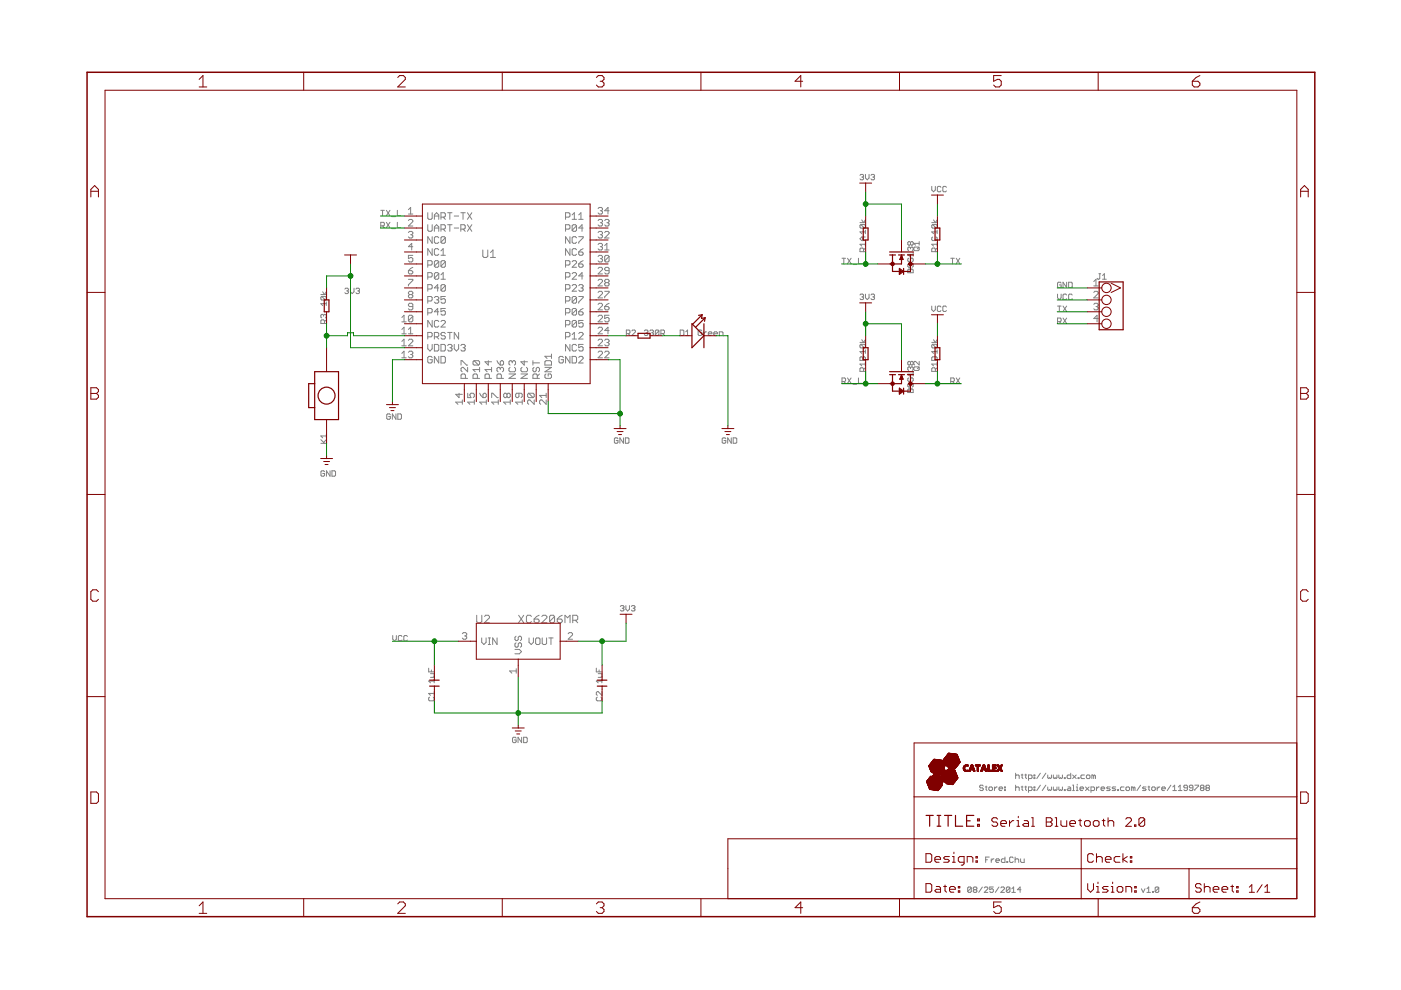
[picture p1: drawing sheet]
<svg xmlns="http://www.w3.org/2000/svg" width="297mm" height="210mm" viewBox="0 0 297 210" stroke-linecap="round" stroke-linejoin="round" font-family="sans-serif">
<g fill="none" stroke="#808080" stroke-width=".21">
<path d="M182.3 37.2l.2-.2h.4l.2 .2-.2 .3M182.7 37.5h.2M182.9 37.5l.2 .2-.2 .4h-.4l-.2-.2M183.5 37v.7l.4 .4 .4-.4v-.7M184.7 37.2l.1-.2h.4l.2 .2-.2 .3M185 37.5h.2M185.2 37.5l.2 .2-.2 .4h-.4l-.1-.2M197.5 39.5v.8l.4 .4 .4-.4v-.8M199.5 39.7l-.2-.2h-.4l-.2 .2v.8l.2 .2h.4l.2-.2M200.7 39.7l-.2-.2h-.4l-.2 .2v.8l.2 .2h.4l.2-.2M80.7 47.9h.6l.2-.2v-.4l-.2-.2h-.6v1.2M80.7 44.6h.8"/>
<path d="M81.1 44.6v1.1M81.1 47.9l.4 .4M81.9 44.6l.8 1.1M81.9 47.1l.8 1.2M82.7 44.6l-.8 1.1M82.7 47.1l-.8 1.2M83.1 45.9h.7M83.1 48.5h.7M84.2 44.6v1.1h.8M84.2 47.1v1.2h.8M86.6 44.4l.5-.4v1.4M86.6 59.2h.9v.3l-.9 .9v.2"/>
<path d="M86.6 45.4h.9M86.6 46.8l.2-.3h.5l.2 .3v.2l-.9 .9h.9M86.6 49.3l.2-.2h.5l.2 .2-.2 .5M86.6 57.4h.7l.2 .4-.2 .3h-.5l-.2-.3zM87.1 49.8h.2M87.3 49.8l.2 .2-.2 .5h-.5l-.2-.3M87.5 54.1h-.9v.7l.5-.2 .4 .2v.5l-.2 .2h-.5l-.2-.2M87.5 52.3h-.9l.7-.7v1.4M87.5 56.7l-.9 .7M90.7 47.6v1.2l.2 .2h.5l.2-.2v-1.2M90.7 58.7h.7l.2-.2v-.5l-.2-.2h-.7v1.4M90.7 45.1v1.2l.2 .2h.5l.2-.2v-1.2"/>
<path d="M90.7 56.2h.7l.2-.2v-.5l-.2-.2h-.7v1.4M91.6 50.2v1.4l-.9-1.4v1.4M91.6 52.7v1.4l-.9-1.4v1.4M92.1 48.3h.9M92.1 46.5v-.9l.5-.5 .4 .5v.9M92.1 49v-.9l.5-.5 .4 .5v.9M92.1 45.8h.9M93 58l-.2-.2h-.5l-.2 .2v1M93 55.5v.9l-.2 .3h-.5l-.2-.3M93 58v1l-.2 .2h-.5l-.2-.2M93 50.4l-.2-.2h-.5l-.2 .2v1l.2 .2h.5l.2-.2M93 53l-.2-.3h-.5l-.2 .3v.9l.2 .2h.5l.2-.2"/>
<path d="M93 55.5l-.2-.2h-.5l-.2 .2v.9M93 55.5l-.9 .9M93 58l-.9 1M93.5 59.2h.9M93.5 46h.7l.2-.2v-.5l-.2-.2h-.7v1.4M93.5 48.6h.7l.2-.3v-.4l-.2-.3h-.7v1.4M93.5 54.1h.9M93.5 53.2l.5-.5v1.4M93.5 58.3l.5-.5v1.4M94 46l.4 .5M94 48.6l.4 .4M94.4 55.5v.9l-.2 .3h-.5l-.2-.3"/>
<path d="M94.4 50.4l-.2-.2h-.5l-.2 .2v1M94.4 55.5l-.2-.2h-.5l-.2 .2v.9M94.4 50.4v1l-.2 .2h-.5l-.2-.2M94.4 50.4l-.9 1M94.4 55.5l-.9 .9M94.9 45.1h.9M94.9 47.6h.9M95.4 45.1v1.4M95.4 47.6v1.4M96.3 48.3h.9M96.3 45.8h.9M97.7 45.1h.9"/>
<path d="M97.7 48.6h.7l.2-.3v-.4l-.2-.3h-.7v1.4M98.2 45.1v1.4M98.2 48.6l.4 .4M99.1 45.1l.9 1.4M99.1 47.6l.9 1.4M100 45.1l-.9 1.4M100 47.6l-.9 1.4M102.4 53v1.3l.2 .3h.5l.3-.3v-1.3M104 54.6h1.1M104 53.5l.5-.5v1.6M119.9 58.7h.7l.2-.2v-.5l-.2-.2h-.7v1.4M119.9 46h.7l.2-.2v-.5l-.2-.2h-.7v1.4"/>
<path d="M119.9 48.6h.7l.2-.3v-.4l-.2-.3h-.7v1.4M119.9 56.2h.7l.2-.2v-.5l-.2-.2h-.7v1.4M120.8 50.2v1.4l-.9-1.4v1.4M120.8 52.7v1.4l-.9-1.4v1.4M121.3 58l.2-.2h.5l.2 .2v.3l-.9 .9h.9M121.3 55.5l.2-.2h.5l.2 .2v.2l-.9 1h.9M121.3 46.5h.9M121.3 45.6l.5-.5v1.4M122.2 53l-.2-.3h-.5l-.2 .3v.9l.2 .2h.5l.2-.2M122.2 47.9v.9l-.2 .2h-.5l-.2-.2M122.2 47.9l-.2-.3h-.5l-.2 .3v.9M122.2 50.4l-.2-.2h-.5l-.2 .2v1l.2 .2h.5l.2-.2"/>
<path d="M122.2 47.9l-.9 .9M122.7 53.4h.7l.2 .5-.2 .2h-.5l-.2-.2zM122.7 56h.7l.2 .4-.2 .3h-.5l-.2-.3zM122.7 46.5h.9M122.7 50.2h.9v.2l-.9 1v.2M122.7 45.6l.5-.5v1.4M123.6 48.3h-.9l.7-.7v1.4M123.6 58.5h-.9l.7-.7v1.4M123.6 55.3l-.9 .7M123.6 52.7l-.9 .7M126.8 56.9l.2-.2h.5l.2 .2v.2l-.9 1h.9M126.8 59.5l.2-.3h.5l.2 .3v.2l-.9 .9h.9"/>
<path d="M126.8 46.8l.2-.3h.5l.2 .3-.2 .4M126.8 49.3l.2-.2h.5l.2 .2-.2 .5M126.8 54.4l.2-.3h.5l.2 .3-.2 .4M126.8 51.8l.2-.2h.5l.2 .2-.2 .5M126.8 44.2l.2-.2h.5l.2 .2-.2 .5M127.3 47.2h.2M127.3 49.8h.2M127.3 52.3h.2M127.3 54.8h.2M127.3 44.7h.2M127.5 52.3l.2 .2-.2 .5h-.5l-.2-.2M127.5 47.2l.2 .3-.2 .4h-.5l-.2-.2"/>
<path d="M127.5 44.7l.2 .2-.2 .5h-.5l-.2-.3M127.5 49.8l.2 .2-.2 .5h-.5l-.2-.3M127.5 54.8l.2 .3-.2 .4h-.5l-.2-.2M128.2 46.8l.2-.3h.5l.2 .3-.2 .4M128.2 49.3l.2-.2h.5l.2 .2v.2l-.9 1h.9M128.2 53h.9M128.2 52.1l.5-.5v1.4M128.4 59.9l-.2 .3 .2 .4h.5l.2-.2-.2-.5M128.4 59.9l-.2-.2 .2-.5h.5l.2 .3-.2 .4M128.4 59.9h.5M128.7 47.2h.2M128.9 47.2l.2 .3-.2 .4h-.5l-.2-.2"/>
<path d="M129.1 54.4v.9l-.2 .2h-.5l-.2-.2M129.1 57.4h-.7l-.2-.3 .2-.4h.5l.2 .2v.9l-.2 .3h-.5l-.2-.3M129.1 54.4l-.2-.3h-.5l-.2 .3v.9M129.1 54.4l-.9 .9M129.1 44.7h-.9l.7-.7v1.4M178.5 54.8h.8M178.9 54.8v1.1M179.7 54.8l.7 1.1M180.4 54.8l-.7 1.1M180.8 56.1h.8M182 54.8v1.1h.8M182.3 47.2h1.2"/>
<path d="M182.5 47.6h.8l.2 .2v.4l-.2 .2M182.5 47.6l-.2 .2v.4l.2 .2h.8M182.5 47.6l.8 .8M182.7 46.6l.4 .6 .4-.6M182.9 50.2v.8M183.1 53.4v-.6l-.2-.2h-.4l-.2 .2v.6h1.2M183.5 49.2h-1.2l.4 .4M183.5 48.8v.8M183.5 51.4v.8M183.5 52.6l-.4 .4M183.5 51.8h-1.2l.4 .4M183.5 50.2h-.8l-.4 .4 .4 .4h.8"/>
<path d="M192.5 57.3l.2-.2 .3 .2 .4-.2 .2 .2v.5h-1.1zM192.7 54.7l-.2 .2v.4l.2 .2 .3-.2v-.4l.2-.2 .4 .2v.4l-.2 .2M192.7 55.9l-.2 .2v.4l.2 .2 .3-.2v-.4l.2-.2 .4 .2v.4l-.2 .2M193 51.4l.2-.2 .4 .2v.4l-.2 .2-.4-.2M193 51.4l-.2-.2-.3 .2v.4l.2 .2 .3-.2M193 52.6l-.2-.2-.3 .2v.4l.2 .1M193 52.6l.2-.2 .4 .2v.4l-.2 .1M193 51.4v.4M193 52.6v.2M193 57.3v.5M193.6 53.6v.7M193.6 53.9h-1.1l.3 .4"/>
<path d="M193.9 52.4h.8l.2 .2v.4l-.2 .1h-.8l-.2-.1v-.4zM194.9 51.6h-1.2l.4 .4M194.9 51.2v.8M194.9 52.4l-.4 .4M197.5 47.2h1.2M197.7 50.2l-.2 .2v.4l.2 .2h.8l.2-.2v-.4l-.2-.2M197.7 47.6l-.2 .2v.4l.2 .2h.8M197.7 47.6h.8l.2 .2v.4l-.2 .2M197.7 47.6l.8 .8M197.9 46.6l.4 .6 .4-.6M198.3 53.4v-.6l-.2-.2h-.4l-.2 .2v.6h1.2M198.7 52.6l-.4 .4"/>
<path d="M198.7 49.2h-1.2l.4 .4M198.7 48.8v.8M198.7 51.4v.8M198.7 51.8h-1.2l.4 .4M201.6 54.8h.7M202 54.8v1.1M202.7 54.8l.8 1.1M203.5 54.8l-.8 1.1M226.1 59.8v1.2l-.7-1.2v1.2M226.6 59.8h.5l.2 .2v.8l-.2 .2h-.5zM231.9 59.7l.5-.5v1.4M233 58h.4"/>
<path d="M233.2 58v1l-.2 .2-.4-.2M233.8 59.2h.7M233.8 58.4l.3-.4v1.2M68 62.4h1.2M68.2 62.8h.8l.2 .2v.4l-.2 .2M68.2 62.8l-.2 .2v.4l.2 .2h.8M68.2 62.8l.8 .8M68.4 61.9l.4 .5 .4-.5M68.6 66.8l.2-.1 .4 .1v.4l-.2 .2M68.6 66.8l-.2-.1-.4 .1v.4l.2 .2M68.6 66.8v.2M68.8 68.6v-.6l-.2-.2h-.4l-.2 .2v.6h1.2"/>
<path d="M69.2 64.4h-1.2l.4 .4M69.2 64v.8M69.2 67.8l-.4 .4M73.1 61.3l.2-.2h.4l.2 .2-.2 .4M73.5 61.7h.2M73.7 61.7l.2 .2-.2 .4h-.4l-.2-.2M74.3 61.1v.8l.4 .4 .4-.4v-.8M75.5 61.3l.1-.2h.4l.2 .2-.2 .4M75.8 61.7h.2M76 61.7l.2 .2-.2 .4h-.4l-.1-.2M85.2 70.8h.9M85.2 69.8l.5-.4v1.4"/>
<path d="M85.2 67.3l.5-.5v1.4M85.2 72.4l.5-.5v1.4M85.2 74.9l.5-.4v1.4M85.2 68.2h.9M85.2 73.3h.9M85.2 75.9h.9M86.6 70.8h.9M86.6 69.8l.5-.4v1.4M86.6 72.2l.2-.3h.5l.2 .3v.2l-.9 .9h.9M86.6 74.7l.2-.2h.5l.2 .2-.2 .5M86.8 62.5l-.2-.3 .2-.4h.5l.2 .2-.2 .5M86.8 62.5h.5"/>
<path d="M86.8 62.5l-.2 .2 .2 .5h.5l.2-.3-.2-.4M87.1 75.2h.2M87.3 75.2l.2 .2-.2 .5h-.5l-.2-.3M87.5 67.1l-.2-.3h-.5l-.2 .3v.9M87.5 65h-.7l-.2-.2 .2-.5h.5l.2 .2v1l-.2 .2h-.5l-.2-.2M87.5 67.1v.9l-.2 .2h-.5l-.2-.2M87.5 67.1l-.9 .9M90.7 61.3h.7l.2-.3v-.4l-.2-.3h-.7v1.4M90.7 63.8h.7l.2-.2v-.5l-.2-.2h-.7v1.4M90.7 66.3h.7l.2-.2v-.5l-.2-.2h-.7v1.4M90.7 71.4h.7l.2-.2v-.5l-.2-.2h-.7v1.4M90.7 73v1l.5 .4 .4-.4v-1"/>
<path d="M91.6 75.8l-.2-.2h-.5l-.2 .2v.9l.2 .3h.5l.2-.3v-.4h-.4M91.6 67.9v1.4l-.9-1.4v1.4M92.1 63.1l.2-.2h.5l.2 .2-.2 .5M92.1 71.4h.7l.2-.2v-.5l-.2-.2h-.7v1.4M92.1 73h.7l.2 .3v.9l-.2 .2h-.7zM92.6 63.6h.2M92.6 71.4l.4 .5M92.8 63.6l.2 .2-.2 .5h-.5l-.2-.2M93 68.2l-.2-.3h-.5l-.2 .3v.9l.2 .2h.5l.2-.2M93 75.6v1.4l-.9-1.4v1.4M93 61h-.9l.7-.7v1.4M93 66.1h-.9l.7-.7v1.4"/>
<path d="M93.5 73h.7l.2 .3v.9l-.2 .2h-.7zM93.5 75.6h.7l.2 .2v.9l-.2 .3h-.7zM93.5 68.2l.2-.3h.5l.2 .3v.2l-.9 .9h.9M94.4 62.9h-.9v.7l.5-.3 .4 .3v.5l-.2 .2h-.5l-.2-.2M94.4 60.6v.9l-.2 .2h-.5l-.2-.2M94.4 60.6l-.2-.3h-.5l-.2 .3v.9M94.4 65.4h-.9v.7l.5-.2 .4 .2v.5l-.2 .2h-.5l-.2-.2M94.4 70.7l-.2-.2h-.5l-.2 .5 .2 .2h.5l.2 .4-.2 .3h-.5l-.2-.3M94.4 60.6l-.9 .9M94.9 70.5h.9M94.9 73.3l.2-.3h.5l.2 .3-.2 .4M95.4 70.5v1.4"/>
<path d="M95.4 73.7h.2M95.6 73.7l.2 .3-.2 .4h-.5l-.2-.2M96.3 73v1l.5 .4 .4-.4v-1M97.2 70.5v1.4l-.9-1.4v1.4M97.7 73.3l.2-.3h.5l.2 .3-.2 .4M97.7 77.4v-.9h.3l.9 .9h.2M98.2 73.7h.2M98.4 73.7l.2 .3-.2 .4h-.5l-.2-.2M99.1 77.9v.9l-.9-.9h-.2l-.3 .2v.5l.3 .2M100.5 76.5l1 .9M100.5 76.5l-.2 .2v.5l.2 .2h1M100.5 76.5h1l.2 .2v.5l-.2 .2"/>
<path d="M101.7 78.4h-1.4l.5 .4M101.7 77.9v.9M103.5 76.5v.9l-.7-.7h1.4M104.2 78.4h-1.4l.5 .4M104.2 77.9v.9M105.4 76.5l.7 .9M106.1 76.7l.4-.2 .3 .2v.5l-.3 .2h-.4zM106.1 78.1l-.3-.2-.4 .2v.5l.2 .2M106.1 78.1l.2-.2 .5 .2v.5l-.3 .2M106.1 78.1v.3M107.9 79.3h1.4l-1.4 .9h1.4M108.1 77.9l-.2 .2v.5l.2 .2h1l.2-.2v-.5l-.2-.2"/>
<path d="M108.6 76.7l-.2-.2-.5 .2v.5l.2 .2M108.6 76.7l.2-.2 .5 .2v.5l-.2 .2M108.6 76.7v.2M110.4 79.3h1.4l-1.4 .9h1.4M110.7 77.9l-.3 .2v.5l.3 .2h.9l.2-.2v-.5l-.2-.2M111.1 76.5v.9l-.7-.7h1.4M113 76.9h1.4M113 76.5v.9M113.2 77.9l-.2 .2v.5l.5 .2 .2-.2v-.5l.5-.2 .2 .2v.5l-.2 .2M114.4 79.3l-.5 .5M115.5 76.7l.3-.2h.9l.2 .2v.7h-1.4zM115.5 77.9h1.4l-1.4 .9h1.4"/>
<path d="M115.8 79.3l-.3 .2v.5l.3 .2h.9l.2-.2v-.5l-.2-.2h-.5v.5M116.9 75.5h-1.4l.5 .5M116.9 75.1v.9M119.4 75.8l-.2-.2h-.5l-.2 .2v.9l.2 .3h.5l.2-.3v-.4h-.4M119.9 61.3h.7l.2-.3v-.4l-.2-.3h-.7v1.4M119.9 63.8h.7l.2-.2v-.5l-.2-.2h-.7v1.4M119.9 66.3h.7l.2-.2v-.5l-.2-.2h-.7v1.4M119.9 68.9h.7l.2-.3v-.4l-.2-.3h-.7v1.4M119.9 71.4h.7l.2-.2v-.5l-.2-.2h-.7v1.4M120.8 73v1.4l-.9-1.4v1.4M120.8 75.6v1.4l-.9-1.4v1.4M121.3 60.6l.2-.3h.5l.2 .3v.2l-.9 .9h.9"/>
<path d="M121.3 71.9h.9M121.3 75.6h.7l.2 .2v.9l-.2 .3h-.7zM121.3 71l.5-.5v1.4M122.2 73.3l-.2-.3h-.5l-.2 .3v.9l.2 .2h.5l.2-.2M122.2 63.1l-.2-.2h-.5l-.2 .2v1M122.2 63.1v1l-.2 .2h-.5l-.2-.2M122.2 65.6l-.2-.2h-.5l-.2 .2v1M122.2 65.6v1l-.2 .2h-.5l-.2-.2M122.2 68.2l-.2-.3h-.5l-.2 .3v.9M122.2 68.2v.9l-.2 .2h-.5l-.2-.2M122.2 68.2l-.9 .9M122.2 65.6l-.9 1"/>
<path d="M122.2 63.1l-.9 1M122.7 62.9h.9v.2l-.9 1v.2M122.7 60.6l.2-.3h.5l.2 .3-.2 .4M122.7 66.1h.7l.2 .5-.2 .2h-.5l-.2-.2zM122.7 70.7l.2-.2h.5l.2 .2v.3l-.9 .9h.9M122.7 75.8l.2-.2h.5l.2 .2v.2l-.9 1h.9M123.2 61h.2M123.4 61l.2 .3-.2 .4h-.5l-.2-.2M123.6 67.9h-.9v.7l.5-.2 .4 .2v.5l-.2 .2h-.5l-.2-.2M123.6 73h-.9v.7l.5-.2 .4 .2v.5l-.2 .2h-.5l-.2-.2M123.6 65.4l-.9 .7M126.8 72.2l.2-.3h.5l.2 .3v.2l-.9 .9h.9"/>
<path d="M126.8 69.6l.2-.2h.5l.2 .2v.2l-.9 1h.9M126.8 62l.2-.2h.5l.2 .2v.2l-.9 1h.9M126.8 64.5l.2-.2h.5l.2 .2v.3l-.9 .9h.9M126.8 67.1l.2-.3h.5l.2 .3v.2l-.9 .9h.9M126.8 74.7l.2-.2h.5l.2 .2v.2l-.9 1h.9M128.2 61.8h.9v.2l-.9 .9v.3M128.2 65h.7l.2 .5-.2 .2h-.5l-.2-.2zM128.2 72.2l.2-.3h.5l.2 .3-.2 .4M128.2 74.7l.2-.2h.5l.2 .2v.2l-.9 1h.9M128.7 72.6h.2M128.9 72.6l.2 .3-.2 .4h-.5l-.2-.2M129.1 66.8h-.9v.7l.7-.2 .2 .2v.5l-.2 .2h-.5l-.2-.2"/>
<path d="M129.1 70.1h-.9l.7-.7v1.4M129.1 64.3l-.9 .7M132.8 70.7h.6l.2-.2v-.3l-.2-.2h-.6v1.1M133.2 70.7l.4 .4M134 70.2l.2-.2h.3l.2 .2v.2l-.7 .7h.7M136.6 70.2l.2-.2h.4l.2 .2-.2 .3M137 70.5h.2M137.2 70.5l.2 .2-.2 .4h-.4l-.2-.2M137.8 70.2l.2-.2h.3l.2 .2-.2 .3M138.2 70.5h.1M138.3 70.5l.2 .2-.2 .4h-.3l-.2-.2M139.7 70.2l-.2-.2h-.4l-.2 .2v.7"/>
<path d="M139.7 70.2v.7l-.2 .2h-.4l-.2-.2M139.7 70.2l-.8 .7M140.1 70.7h.6l.2-.2v-.3l-.2-.2h-.6v1.1M140.5 70.7l.4 .4M144.2 70h.6l.2 .2v.8l-.2 .1h-.6zM145.4 71.1h.8M145.4 70.4l.4-.4v1.1M148.8 70.2l-.2-.2h-.4l-.2 .2v.8l.2 .1h.4l.2-.1v-.5h-.4M149.2 70.4v.7M149.8 70.4h-.2l-.4 .4M150.2 70.8h.7l-.2-.4h-.3l-.2 .1v.5l.2 .1h.3M151.3 70.8h.8l-.2-.4h-.4l-.2 .1v.5l.2 .1h.4"/>
<path d="M152.5 71.1v-.7h.6l.2 .1v.6M182.3 62.5l.2-.1h.4l.2 .1-.2 .4M182.3 75.8l.2-.2 .4 .2 .4-.2 .2 .2v.6h-1.2zM182.3 72.6h1.2M182.5 73h.8l.2 .2v.4l-.2 .2M182.5 73l-.2 .2v.4l.2 .2h.8M182.5 73l.8 .8M182.7 72l.4 .6 .4-.6M182.7 62.9h.2M182.9 62.9l.2 .2-.2 .4h-.4l-.2-.2M182.9 75.8v.6M183.1 78.7v-.5l-.2-.2h-.4l-.2 .2v.5h1.2"/>
<path d="M183.5 74.2v.7M183.5 76.8v.8M183.5 74.5h-1.2l.4 .4M183.5 78l-.4 .4M183.5 77.2h-1.2l.4 .4M183.5 62.4v.7l.4 .4 .4-.4v-.7M184.7 62.5l.1-.1h.4l.2 .1-.2 .4M185 62.9h.2M185.2 62.9l.2 .2-.2 .4h-.4l-.1-.2M193 76.8l-.2-.2-.3 .2v.4l.2 .2 .3-.2M193 78l-.2-.2-.3 .2v.4l.2 .1M193 76.8l.2-.2 .4 .2v.4l-.2 .2-.4-.2"/>
<path d="M193 78l.2-.2 .4 .2v.4l-.2 .1M193 76.8v.4M193 78v.2M193.6 79v.7M193.6 79.3h-1.1l.3 .4M193.9 77.8h.8l.2 .2v.4l-.2 .1h-.8l-.2-.1v-.4zM194.9 76.6v.8l-.8-.8-.4 .2v.4l.2 .2M194.9 77.8l-.4 .4M197.5 75.8l.2-.2h.8l.2 .2v.6h-1.2zM197.5 72.6h1.2M197.5 64.9v.8l.4 .3 .4-.3v-.8M197.7 73l-.2 .2v.4l.2 .2h.8"/>
<path d="M197.7 73h.8l.2 .2v.4l-.2 .2M197.7 73l.8 .8M197.9 72l.4 .6 .4-.6M198.3 78.7v-.5l-.2-.2h-.4l-.2 .2v.5h1.2M198.7 74.5h-1.2l.4 .4M198.7 74.2v.7M198.7 76.8v.8M198.7 77.2h-1.2l.4 .4M198.7 78l-.4 .4M199.5 65.1l-.2-.2h-.4l-.2 .2v.7l.2 .2h.4l.2-.2M200.7 65.1l-.2-.2h-.4l-.2 .2v.7l.2 .2h.4l.2-.2M224.2 68.2h.6l.2-.2v-.4l-.2-.2h-.6v1.2"/>
<path d="M224.2 62.4v.7l.4 .4 .4-.4v-.7M224.2 64.9h.8M224.6 64.9v1.1M224.6 68.2l.4 .4M225 60l-.2-.2h-.4l-.2 .2v.8l.2 .2h.4l.2-.2v-.4h-.4M225.4 64.9l.7 1.1M225.4 67.4l.7 1.2M226.1 62.5l-.1-.1h-.4l-.2 .1v.8l.2 .2h.4l.1-.2M226.1 64.9l-.7 1.1M226.1 67.4l-.7 1.2M227.3 62.5l-.2-.1h-.3l-.2 .1v.8l.2 .2h.3l.2-.2M231.9 60.6h.9"/>
<path d="M231.9 62l.2-.2h.5l.2 .2v.2l-.9 1h.9M231.9 64.5l.2-.2h.5l.2 .2-.2 .5M232.4 65h.2M232.6 65l.2 .2-.2 .5h-.5l-.2-.2M232.8 67.5h-.9l.7-.7v1.4M68 94h1.2M68 93.2l.8 .8M69.2 92.1v.7M69.2 93.2l-.6 .6M69.2 92.4h-1.2l.4 .4M70 99.8v1.2l-.8-1.2v1.2M70.4 99.8h.6l.1 .2v.8l-.1 .2h-.6z"/>
<path d="M82.8 87.9l-.2-.1h-.4l-.2 .1v.8l.2 .2h.4l.2-.2v-.4h-.4M83.9 87.8v1.1l-.7-1.1v1.1M84.3 87.8h.6l.2 .1v.8l-.2 .2h-.6zM97.3 83.4v.9l-.7-.7h1.4M98 85.3h-1.4l.5 .4M98 84.8v.9M98.7 80.2v-.7l-.3-.2h-.4l-.3 .2v.7h1.4M99.2 83.4v.9h.7l-.3-.7 .3-.2h.4l.3 .2v.5l-.3 .2M100.6 85.3h-1.4l.4 .4M100.6 84.8v.9M101.2 80.2v-.7l-.2-.2h-.5l-.2 .2v.7h1.4M101.7 83.4l.7 .9"/>
<path d="M102.4 83.6l.5-.2 .2 .2v.5l-.2 .2h-.5zM103.1 85.3h-1.4l.5 .4M103.1 84.8v.9M103.8 80.2v-.7l-.3-.2h-.4l-.3 .2v.7h1.4M104.2 84.3v-.9h.3l.9 .9h.2M105.6 85.3h-1.4l.5 .4M105.6 84.8v.9M106.3 80.2v-.7l-.2-.2h-.5l-.2 .2v.7h1.4M107.5 83.6l-.2-.2-.5 .2v.5l.2 .2 .5-.2M107.5 83.6l.2-.2 .5 .2v.5l-.3 .2-.4-.2M107.5 83.6v.5M108.2 85.3h-1.4l.5 .4"/>
<path d="M108.2 84.8v.9M110 83.4v.7l-.2 .2-.5-.2v-.5l.3-.2h.9l.2 .2v.5l-.2 .2M110.7 85.3h-1.4l.5 .4M110.7 84.8v.9M112.1 83.4l-.2 .2v.5l.2 .2h.9M112.1 83.4h.9l.3 .2v.5l-.3 .2M112.1 83.4l.9 .9M113.3 84.8v.9l-1-.9h-.2l-.2 .2v.5l.2 .2M113.9 80.2v-.7l-.2-.2h-.5l-.2 .2v.7h1.4M115.8 84.8v.9l-.9-.9h-.3l-.2 .2v.5l.2 .2M115.8 83.4v.9M115.8 83.8h-1.4l.5 .5"/>
<path d="M131 93l-.2-.2h-.3l-.2 .2v.8l.2 .2h.3l.2-.2v-.4h-.4M132.2 92.8v1.2l-.8-1.2v1.2M132.6 92.8h.6l.1 .2v.8l-.1 .2h-.6zM153.9 93l-.2-.2h-.4l-.2 .2v.8l.2 .2h.4l.2-.2v-.4h-.4M155 92.8v1.2l-.7-1.2v1.2M155.4 92.8h.6l.2 .2v.8l-.2 .2h-.6zM178.5 80.9h.6l.2-.2v-.4l-.2-.2h-.6v1.2M178.9 80.9l.4 .4M179.7 80.1l.7 1.2M180.4 80.1l-.7 1.2M180.8 81.5h.8M182 80.1v1.2h.8"/>
<path d="M192.5 82.7l.2-.2 .3 .2 .4-.2 .2 .2v.5h-1.1zM192.7 80.1l-.2 .2v.4l.2 .2 .3-.2v-.4l.2-.2 .4 .2v.4l-.2 .2M192.7 81.3l-.2 .2v.4l.2 .2 .3-.2v-.4l.2-.2 .4 .2v.4l-.2 .2M193 82.7v.5M201.6 80.9h.5l.2-.2v-.4l-.2-.2h-.5v1.2M202 80.9l.3 .4M202.7 80.1l.8 1.2M203.5 80.1l-.8 1.2M68.8 100l-.2-.2h-.4l-.1 .2v.8l.1 .2h.4l.2-.2v-.4h-.4M83.3 134.7v.8l.4 .4 .3-.4v-.8M85.2 134.9l-.2-.2h-.4l-.1 .2v.8l.1 .2h.4l.2-.2M86.4 134.9l-.2-.2h-.4l-.2 .2v.8l.2 .2h.4l.2-.2"/>
<path d="M98 134.4l.3-.3h.4l.3 .3-.3 .4M98.5 134.8h.2M98.7 134.8l.3 .3-.3 .4h-.4l-.3-.2M101.1 130.5v1.3l.2 .2h.6l.3-.2v-1.3M102.1 135.3v.9l.5 .5 .5-.5v-.9M102.7 130.7l.3-.2h.5l.3 .2v.3l-1.1 1h1.1M103.5 136.7h.5M103.5 135.3h.5M103.8 135.3v1.4M105.4 135.3v1.4l-.9-1.4v1.4M109.2 137.7h.9l.5 .5-.5 .4h-.9M109.4 136.3l-.2 .2v.5l.4 .2 .3-.2v-.5l.4-.2 .3 .2v.5l-.3 .2"/>
<path d="M109.4 134.9l-.2 .2v.5l.4 .2 .3-.2v-.5l.4-.2 .3 .2v.5l-.3 .2M110 130.5l1 1.5M111 130.5l-1 1.5M112.2 135.3v.9l.4 .5 .5-.5v-.9M112.7 130.7l-.3-.2h-.5l-.3 .2v1.1l.3 .2h.5l.3-.2M113.2 131.3h.8l.3 .2v.3l-.3 .2h-.5l-.3-.2zM113.6 135.5l.2-.2h.5l.2 .2v.9l-.2 .3h-.5l-.2-.3zM114.3 130.5l-.5 .2-.6 .6M114.9 130.7l.2-.2h.6l.3 .2v.3l-1.1 1h1.1M115 135.3v1.1l.2 .3h.5l.2-.3v-1.1M116.4 135.3h.9M116.8 135.3v1.4"/>
<path d="M117.6 130.7l-.3-.2h-.5l-.3 .2v1.1M117.6 130.7v1.1l-.3 .2h-.5l-.3-.2M117.6 130.7l-1.1 1.1M118.2 131.3h.8l.2 .2v.3l-.2 .2h-.6l-.2-.2zM119.2 130.5l-.5 .2-.5 .6M119.8 132v-1.5l.5 .5 .6-.5v1.5M120.5 134.4l.2-.3h.5l.2 .3v.2l-.9 .9h.9M121.4 131.5h.8l.3-.2v-.6l-.3-.2h-.8v1.5M122 131.5l.5 .5M131.5 128.6l.2-.2h.4l.2 .2-.2 .4M131.9 129h.2M132.1 129l.2 .2-.2 .3h-.4l-.2-.2"/>
<path d="M132.7 128.4v.8l.4 .3 .4-.3v-.8M133.9 128.6l.1-.2h.4l.2 .2-.2 .4M134.2 129h.2M134.4 129l.2 .2-.2 .3h-.4l-.1-.2M90.9 141.7v.8h1.2M91.1 147.8l-.2 .2v.4l.2 .2h.8l.2-.2v-.4l-.2-.2M91.3 142.8h.8v.6l-.2 .2h-.6M91.5 142v.5M92.1 144.4h-1.2l.4 .4M92.1 144v.8M92.1 146.6v.8M92.1 147h-1.2l.4 .4"/>
<path d="M109.4 156.5l-.2-.2h-.3l-.2 .2v.8l.2 .2h.3l.2-.2v-.4h-.3M109.5 142.3h-1.4l.4 .4M109.5 141.8v.9M110.6 156.3v1.2l-.8-1.2v1.2M111 156.3h.6l.2 .2v.8l-.2 .2h-.6zM126.4 141.7v.8h1.2M126.6 147.8l-.2 .2v.4l.2 .2h.8l.2-.2v-.4l-.2-.2M126.8 142.8h.8v.6l-.2 .2h-.6M127 142v.5M127.6 144.4h-1.2l.4 .4M127.6 144v.8M127.6 146.6v.8l-.8-.8-.4 .2v.4l.2 .2"/>
<path d="M208.5 166.7l-.2-.2h-.4l-.2 .4 .2 .1h.4l.2 .4-.2 .2h-.4l-.2-.2M208.9 166.9h.4M209.1 166.7v.7l.2 .2M209.7 167l.1-.1h.4l.2 .1v.4l-.2 .2h-.4l-.1-.2zM210.8 166.9v.7M211.4 166.9l-.6 .3M211.8 167.2h.8l-.2-.3h-.4l-.2 .1v.4l.2 .2h.4M213 166.9h.2v.1h-.2zM213 167.4h.2v.2h-.2zM215.3 167l.2-.1h.4l.2 .1v.6M215.3 163.9v1.2M215.3 166.5v1.1"/>
<path d="M215.3 164.5l.2-.2h.4l.2 .2v.6M216.5 166.9h.4M216.5 164.3h.4M216.7 164.1v.8l.2 .2M216.7 166.7v.7l.2 .2M217.3 166.9h.4M217.3 164.3h.4M217.5 164.1v.8l.2 .2M217.5 166.7v.7l.2 .2M218.1 167.6h.5l.2-.2v-.4l-.2-.1h-.5v1.1M218.1 165.1h.5l.2-.2v-.4l-.2-.2h-.5v1.2M219.2 166.9h.2v.1h-.2z"/>
<path d="M219.2 167.4h.2v.2h-.2zM219.2 164.3h.2v.2h-.2zM219.2 164.9h.2v.2h-.2zM220.6 166.5l-.8 1.1M220.6 163.9l-.8 1.2M221.7 166.5l-.7 1.1M221.7 163.9l-.7 1.2M222.1 164.3v.6l.3 .2 .1-.2 .2 .2 .2-.2v-.6M222.1 166.9v.5l.3 .2 .1-.2 .2 .2 .2-.2v-.5M223.3 166.9v.5l.2 .2 .2-.2 .2 .2 .2-.2v-.5M223.3 164.3v.6l.2 .2 .2-.2 .2 .2 .2-.2v-.6M224.5 164.3v.6l.2 .2 .2-.2 .2 .2 .2-.2v-.6"/>
<path d="M224.5 166.9v.5l.2 .2 .2-.2 .2 .2 .2-.2v-.5M225.7 167.4h.1v.2h-.1zM225.7 164.9h.1v.2h-.1zM226.4 166.9h.4l.2 .1v.6h-.6l-.1-.2 .1-.2h.6M227 163.9v1.2h-.6l-.1-.2v-.4l.1-.2h.6M227.4 166.5h.2v1.1M227.4 167.6h.4M227.4 164.3l.8 .8M228.2 164.3l-.8 .8M228.2 167.6h.4M228.2 166.9h.2v.7M228.4 166.3v.2"/>
<path d="M228.6 164.9h.2v.2h-.2zM229 167.2h.7l-.1-.3h-.4l-.2 .1v.4l.2 .2h.4M229.9 164.3h-.5l-.2 .2v.4l.2 .2h.5M230.1 166.9l.8 .7M230.3 164.5l.2-.2h.4l.2 .2v.4l-.2 .2h-.4l-.2-.2zM230.9 166.9l-.8 .7M231.3 167.6h.6l.2-.2v-.4l-.2-.1h-.6v1.1M231.9 164.5l-.4-.2v.8M231.9 164.5v.6M231.9 164.5l.2-.2 .2 .2v.6M232.5 166.9v.7M233 166.9l-.5 .3"/>
<path d="M233.4 167.2h.8l-.2-.3h-.4l-.2 .1v.4l.2 .2h.4M235.4 166.9h-.6l-.2 .1 .8 .4-.2 .2h-.6M236.6 166.9h-.6l-.2 .1 .2 .2h.4l.2 .2-.2 .2h-.6M237 167.4h.2v.2h-.2zM238.3 166.9h-.6l-.1 .1v.4l.1 .2h.6M238.7 167l.2-.1h.4l.2 .1v.4l-.2 .2h-.4l-.2-.2zM240.3 167l-.4-.1v.7M240.3 167v.6M240.3 167l.2-.1 .1 .1v.6M241.8 166.5l-.7 1.1M243 166.9h-.6l-.2 .1 .8 .4-.2 .2h-.6M243.4 166.9h.4"/>
<path d="M243.6 166.7v.7l.2 .2M244.2 167l.2-.1h.4l.1 .1v.4l-.1 .2h-.4l-.2-.2zM245.3 166.9v.7M245.9 166.9l-.6 .3M246.3 167.2h.8l-.2-.3h-.4l-.2 .1v.4l.2 .2h.4M248.2 166.5l-.7 1.1M248.7 167.6h.7M248.7 166.9l.3-.4v1.1M249.8 167.6h.8M249.8 166.9l.4-.4v1.1M251.8 167h-.6l-.2-.1 .2-.4h.4l.2 .2v.7l-.2 .2h-.4l-.2-.2M252.9 167h-.6l-.1-.1 .1-.4h.4l.2 .2v.7l-.2 .2h-.4l-.1-.2"/>
<path d="M253.3 166.5h.8v.2l-.8 .7v.2M254.7 167l-.2-.1 .2-.4h.4l.2 .2-.2 .3M254.7 167h.4M254.7 167l-.2 .2 .2 .4h.4l.2-.2-.2-.4M255.9 167l-.2-.1 .2-.4h.3l.2 .2-.2 .3M255.9 167h.3M255.9 167l-.2 .2 .2 .4h.3l.2-.2-.2-.4M205.9 188.3l-.2-.2h-.3l-.2 .2v.7M205.9 188.3v.7l-.2 .2h-.3l-.2-.2M205.9 188.3l-.7 .7M206.5 188.6l-.1-.2 .1-.3h.4l.2 .2-.2 .3M206.5 188.6l-.1 .2 .1 .4h.4l.2-.2-.2-.4"/>
<path d="M206.5 188.6h.4M208.3 188.1l-.8 1.1M208.7 188.3l.2-.2h.4l.1 .2v.1l-.7 .8h.7M209 182.3h.4M209.7 181.7h-.7v1.2M210.2 182.1v.8M210.6 188.1h-.8v.5l.4-.2 .4 .2v.4l-.2 .2h-.4l-.2-.2M210.7 182.1l-.5 .4M211.1 182.5h.8l-.2-.4h-.4l-.2 .2v.4l.2 .2h.4M211.8 188.1l-.8 1.1M212.2 188.3l.2-.2h.4l.2 .2v.1l-.8 .8h.8M213.1 181.7v1.2h-.6l-.2-.2v-.4l.2-.2h.6"/>
<path d="M213.5 182.7h.2v.2h-.2zM214.1 188.3l-.2-.2h-.3l-.2 .2v.7M214.1 188.3v.7l-.2 .2h-.3l-.2-.2M214.1 188.3l-.7 .7M214.5 189.2h.8M214.5 188.4l.4-.3v1.1M214.8 181.9l-.2-.2h-.4l-.1 .2v.8l.1 .2h.4l.2-.2M215.2 182.3l.2-.2h.4l.2 .2v.6M215.2 181.7v1.2M216.4 182.1v.6l.2 .2h.5v-.8M216.5 188.6h-.8l.6-.5v1.1M242 188.4l.4 .8 .4-.8"/>
<path d="M243.2 189.2h.7M243.2 188.4l.3-.3v1.1M244.3 189h.2v.2h-.2zM245.7 188.3l-.2-.2h-.4l-.2 .2v.7M245.7 188.3v.7l-.2 .2h-.4l-.2-.2M245.7 188.3l-.8 .7"/>
</g>
<g fill="none" stroke="#800000" stroke-width=".25">
<path d="M183 48.3h1v2.6h-1zM188.6 54.1h1.3M188.6 53.4h5.1M189.2 54.1v3.5h3.8v-3.5M190.5 54.1h1.3M190.7 56.9l.9 .7-.9 .6zM190.7 57.2l.4 .4M190.8 57.2l.3 .4M190.8 55l.3-.9 .4 .9M190.8 55h.7M191.1 54.4v1.6h-1.9M191.1 57.6l-.4 .3"/>
<path d="M191.1 57.6l-.3 .3M191.1 54.4l.4 .6M191.1 54.4l-.3 .6M191.3 54.6l-.5 .4M191.6 56.9v1.3M192.4 54.1h1.3M198.2 48.3h1.1v2.6h-1.1zM233 59.8h5.1v10.1h-5.1zM66.7 78.8h5.1v10.2h-5.1zM68.7 63.6h1v2.5h-1zM135.3 70.7h2.5v1h-2.5zM146.7 68.6l2.5 2.6-2.5 2.5z"/>
<path d="M148.9 66.7l-2.1 2.1M148.9 66.7l-.8 .2M148.9 66.7l-.2 .8 .8-.1M149.2 68.6v5.1M149.5 67.4l-2 2M149.5 67.4l-.1 .7M183 73.7h1v2.6h-1zM188.6 79.4h1.3M188.6 78.8h5.1M189.2 79.4v3.5h3.8v-3.5M190.5 79.4h1.3M191.1 79.8v1.5h-1.9"/>
<path d="M191.1 79.8l.4 .6M191.1 79.8l-.3 .6M191.3 79.9l-.5 .5M192.4 79.4h1.3M198.2 73.7h1.1v2.6h-1.1zM66.7 81.3h-1.3v5.1h1.3M190.7 82.3l.9 .6-.9 .7zM190.7 82.6l.4 .3M190.8 82.6l.3 .3M190.8 80.4l.3-1 .4 1M190.8 80.4h.7M191.1 82.9l-.4 .3"/>
<path d="M191.1 82.9l-.3 .3M191.6 82.3v1.3M91.1 145.5h2M91.1 144.2h2M126.6 145.5h2.1M126.6 144.2h2.1M196.3 172.9h1.6M197.1 172.9v2.3M198.7 172.9h.8M198.7 175.2h.8M199.1 172.9v2.3M200.3 172.9h1.5"/>
<path d="M201 172.9v2.3M202.6 172.9v2.3h1.5M204.9 174h.8M206.5 172.9h-1.6v2.3h1.6M207.3 174.8h.3v.4h-.3zM207.3 173.7h.3v.3h-.3z"/>
<circle cx="69.2" cy="83.9" r="1.8"/>
</g>
<g fill="none" stroke="#800000" stroke-width=".21">
<path d="M22.3 19.1h252.7v171.4h-252.7zM42.2 16.8l.8-.8v2.4M42.2 18.4h1.6M64.4 15.3v3.8M84.3 16.4l.4-.4h.8l.4 .4v.4l-1.6 1.6h1.6M106.5 15.3v3.8M126.4 16.4l.5-.4h.8l.4 .4v.4l-.4 .4M127.3 17.2h.4M127.7 17.2l.4 .4v.4l-.4 .4h-.8l-.5-.4M148.6 15.3v3.8M170.2 17.2h-1.6l1.2-1.2v2.4M190.7 15.3v3.8"/>
<path d="M212.3 16h-1.6v1.2l.8-.4h.4l.4 .4v.8l-.4 .4h-.8l-.4-.4M232.8 15.3v3.8M252.8 17.2h1.2l.4 .4v.4l-.4 .4h-.8l-.4-.4zM254.4 16l-.8 .4-.8 .8M182.3 38.8h2.5M183.5 38.8v1.9M19.3 41.8v-1.6l.8-.9 .8 .9v1.6M19.3 40.6h1.6M73 54.1h2.6M74.3 54.1v1.9M85.7 45.8h3.9M85.7 48.3h3.9"/>
<path d="M85.7 50.9h3.9M85.7 53.4h3.9M85.7 56h3.9M85.7 58.5h3.9M89.6 43.3h35.5v38h-35.5zM125.1 45.8h3.8M125.1 48.3h3.8M125.1 50.9h3.8M125.1 53.4h3.8M125.1 56h3.8M125.1 58.5h3.8M183.5 45.8v2.5"/>
<path d="M183.5 50.9v2.5M186.1 56h3.1M191.1 50.9v2.5M193 56h3.2M197.5 41.4h2.5M198.8 41.4v1.9M198.8 45.8v2.5M198.8 50.9v2.5M275.8 40.6h1.6M275.8 41.8v-1.6l.8-.9 .8 .9v1.6M18.5 62h3.8M69.2 61v2.6"/>
<path d="M69.2 66.1v2.5M69.2 73.7v5.1M85.7 61h3.9M85.7 63.6h3.9M85.7 66.1h3.9M85.7 68.6h3.9M85.7 71.2h3.9M85.7 73.7h3.9M85.7 76.3h3.9M125.1 61h3.8M125.1 63.6h3.8M125.1 66.1h3.8"/>
<path d="M125.1 68.6h3.8M125.1 71.2h3.8M125.1 73.7h3.8M125.1 76.3h3.8M132.7 71.2h2.6M137.8 71.2h2.6M144.2 71.2h2.5M149.2 71.2h2.6M182.3 64.2h2.5M183.5 64.2v1.9M183.5 71.2v2.5M183.5 76.3v2.5"/>
<path d="M191.1 76.3v2.5M197.5 66.7h2.5M198.8 66.7v1.9M198.8 71.2v2.5M198.8 76.3v2.5M230.5 61h3.1M230.5 63.6h3.1M230.5 66.1h3.1M230.5 68.6h3.1M235.6 60l2 1-2 1M275 62h3.8M19.3 82.2h1.2l.4 .4v.4l-.4 .4 .4 .4v.4l-.4 .4h-1.2z"/>
<path d="M19.3 83.4h1.2M68 97.2h2.5M68.6 97.9h1.3M68.9 98.5h.7M69.2 89v5M69.2 96.6v.6M81.9 85.8h2.6M82.6 86.4h1.2M82.9 87.1h.6M83.2 85.2v.6M98.4 81.3v3.9M101 81.3v3.9"/>
<path d="M103.5 81.3v3.9M106.1 81.3v3.9M108.6 81.3v3.9M111.1 81.3v3.9M113.7 81.3v3.9M116.2 81.3v3.9M130.2 90.9h2.5M130.8 91.5h1.3M131.1 92.1h.7M131.5 90.2v.7M153.1 90.9h2.5M153.7 91.5h1.3"/>
<path d="M154 92.1h.6M154.3 90.2v.7M186.1 81.3h3.1M193 81.3h3.2M275.8 82.2h1.2l.4 .4v.4l-.4 .4 .4 .4v.4l-.4 .4h-1.2zM275.8 83.4h1.2M18.5 104.8h3.8M275 104.8h3.8M20.9 125.5l-.4-.4h-.8l-.4 .4v1.6l.4 .4h.8l.4-.4M97.2 136h3.8M101 132.1h17.8v7.7h-17.8zM109.9 139.8v3.8"/>
<path d="M118.8 136h3.8M131.5 130.2h2.5M132.7 130.2v1.9M277.4 125.5l-.4-.4h-.8l-.4 .4v1.6l.4 .4h.8l.4-.4M18.5 147.7h3.8M92.1 141v3.2M92.1 145.5v3.1M108.6 154.3h2.5M109.2 155h1.3M109.6 155.6h.6M109.9 153.7v.6M127.7 141v3.2"/>
<path d="M127.7 145.5v3.1M275 157.5h-81.2v33M275 147.7h3.8M19.3 167.9h1.2l.4 .4v1.6l-.4 .4h-1.2zM193.7 177.8h-39.4v12.7M193.8 177.8h81.2M193.8 169h81.2M211.5 173.7l-.3-.3h-.6l-.3 .3v.3l.3 .3h.6l.3 .3v.3l-.3 .3h-.6l-.3-.3M212.2 174.6h1.2v-.3l-.3-.3h-.6l-.3 .3v.6l.3 .3h.6M214 174v1.2M214.9 174h-.2l-.7 .6M215.6 175.2h.6"/>
<path d="M215.6 174h.3v1.2M215.9 173.1v.3M217.1 174h.7l.3 .3v.9h-1l-.3-.3 .3-.3h1M218.7 173.4h.3v1.8M218.7 175.2h.6M221.8 173.4h.9l.4 .3v.3l-.4 .3 .4 .3v.3l-.4 .3h-.9zM221.8 174.3h.9M223.7 173.4h.3v1.8M223.7 175.2h.6M224.9 174v.9l.4 .3h.9v-1.2M226.8 174.6h1.2v-.3l-.3-.3h-.6l-.3 .3v.6l.3 .3h.6M228.7 174h.6"/>
<path d="M229 173.7v1.2l.3 .3M229.2 177.8v12.7M229.9 174.3l.4-.3h.5l.4 .3v.6l-.4 .3h-.5l-.4-.3zM231.8 174.3l.3-.3h.6l.3 .3v.6l-.3 .3h-.6l-.3-.3zM233.7 174h.6M234 173.7v1.2l.3 .3M234.9 174.3l.3-.3h.6l.3 .3v.9M234.9 173.4v1.8M238.7 173.7l.3-.3h.6l.3 .3v.3l-1.2 1.2h1.2M240.5 174.9h.3v.3h-.3zM242.7 173.7l-.3-.3h-.6l-.3 .3v1.2M242.7 173.7v1.2l-.3 .3h-.6l-.3-.3"/>
<path d="M242.7 173.7l-1.2 1.2M275.8 167.9h1.2l.4 .4v1.6l-.4 .4h-1.2zM42.2 192l.8-.8v2.5M42.2 193.7h1.6M64.4 190.5v3.9M84.3 191.6l.4-.4h.8l.4 .4v.4l-1.6 1.7h1.6M106.5 190.5v3.9M126.4 191.6l.5-.4h.8l.4 .4v.4l-.4 .4M127.3 192.4h.4M127.7 192.4l.4 .4v.5l-.4 .4h-.8l-.5-.4M148.6 190.5v3.9M170.2 192.4h-1.6l1.2-1.2v2.5"/>
<path d="M190.7 190.5v3.9M193.8 184.2h81.2M196.3 187.3h.9l.3 .3v1.3l-.3 .3h-.9zM196.3 181h.9l.3 .3v1.2l-.3 .3h-.9zM198.2 182.2h1.2v-.3l-.3-.3h-.6l-.3 .3v.6l.3 .3h.6M198.5 188h.6l.3 .3v.9h-.9l-.3-.3 .3-.3h.9M200.1 188h.6M200.4 187.6v1.3l.3 .3M201.3 181.6h-.9l-.3 .3 .3 .3h.6l.3 .3-.3 .3h-.9M201.3 188.6h1.2v-.3l-.3-.3h-.6l-.3 .3v.6l.3 .3h.6M201.9 182.8h.6M201.9 181.6h.3v1.2"/>
<path d="M202.2 180.7v.3M203.2 188.9h.3v.3h-.3zM203.2 188h.3v.3h-.3zM204.4 182.8h-.9l-.3-.3v-.6l.3-.3h.9v1.5l-.3 .3h-.3M205.1 182.8v-1.2h.9l.3 .3v.9M206.9 182.5h.3v.3h-.3zM206.9 181.6h.3v.3h-.3zM212.3 191.2h-1.6v1.2l.8-.4h.4l.4 .4v.9l-.4 .4h-.8l-.4-.4M230.6 187.3v1.3l.6 .6 .6-.6v-1.3M231.8 181.3l-.3-.3h-.6l-.3 .3v1.2l.3 .3h.6l.3-.3M232.5 189.2h.6M232.5 188h.3v1.2"/>
<path d="M232.5 181.9l.3-.3h.6l.3 .3v.9M232.5 181v1.8M232.8 187v.3M232.8 190.5v3.9M234.4 182.2h1.2v-.3l-.3-.3h-.6l-.3 .3v.6l.3 .3h.6M234.9 188h-.9l-.3 .3 .3 .3h.6l.3 .3-.3 .3h-.9M235.6 189.2h.6M235.6 188h.3v1.2M235.9 187v.3M236.9 188.3l.3-.3h.6l.3 .3v.6l-.3 .3h-.6l-.3-.3zM237.4 181.6h-.9l-.3 .3v.6l.3 .3h.9M238.1 181v1.8"/>
<path d="M238.7 189.2v-1.2h.9l.3 .3v.9M239 181.6l-.9 .6 .9 .6M239.6 182.5h.4v.3h-.4zM239.6 181.6h.4v.3h-.4zM240.6 188.9h.3v.3h-.3zM240.6 188h.3v.3h-.3zM252.1 184.2v6.3M252.8 192.4h1.2l.4 .4v.5l-.4 .4h-.8l-.4-.4zM254.4 191.2l-.8 .4-.8 .8M254.7 187.6l-.3-.3h-.6l-.3 .3v.4l.3 .3h.6l.3 .3v.3l-.3 .3h-.6l-.3-.3M255.3 187.3v1.9M255.3 188.3l.4-.3h.5l.4 .3v.9"/>
<path d="M257.2 188.6h1.2v-.3l-.3-.3h-.6l-.3 .3v.6l.3 .3h.6M259.1 188.6h1.2v-.3l-.3-.3h-.6l-.3 .3v.6l.3 .3h.6M260.9 188h.7M261.3 187.6v1.3l.3 .3M262.2 188.9h.3v.3h-.3zM262.2 188h.3v.3h-.3zM264.9 188.1l.5-.5v1.6M264.9 189.2h1.1M267.6 187.6l-1.1 1.6M268.2 189.2h1M268.2 188.1l.5-.5v1.6"/>
<circle cx="234.6" cy="61" r=".99"/>
<circle cx="234.6" cy="68.6" r=".99"/>
<circle cx="234.6" cy="63.6" r=".99"/>
<circle cx="234.6" cy="66.1" r=".99"/>
</g>
<path d="M18.5 15.3h260.3v179.1h-260.3z" fill="none" stroke="#800000" stroke-width=".32"/>
<g fill="#800000" stroke="#800000" stroke-width=".21">
<path d="M198.7 167.6h.2z"/>
<path d="M198.6 167.6h.3z"/>
<path d="M198.4 167.5l.6 .1z"/>
<path d="M198.2 167.5l.8 .1z"/>
<path d="M198.1 167.5h.9z"/>
<path d="M197.9 167.5h1.1z"/>
<path d="M197.7 167.4l1.3 .1z"/>
<path d="M197.5 167.4h1.5z"/>
<path d="M197.4 167.4h1.7z"/>
<path d="M197.1 167.4h2z"/>
<path d="M197.1 167.3l2 .1z"/>
<path d="M197.1 167.3h2z"/>
<path d="M197.1 167.3h2.1z"/>
<path d="M197.1 167.2l2.1 .1z"/>
<path d="M197 167.2l2.2 .1z"/>
<path d="M197 167.2h2.2z"/>
<path d="M197 167.1l2.3 .1z"/>
<path d="M197 167.1h2.3z"/>
<path d="M197 167l2.3 .1z"/>
<path d="M197 167h2.3z"/>
<path d="M197 167h2.4z"/>
<path d="M197 166.9l2.4 .1z"/>
<path d="M196.9 166.9h2.5z"/>
<path d="M196.9 166.9h2.6z"/>
<path d="M196.9 166.8l2.6 .1z"/>
<path d="M196.9 166.8h2.6z"/>
<path d="M196.9 166.8h2.7z"/>
<path d="M196.9 166.7l2.7 .1z"/>
<path d="M196.8 166.7l2.8 .1z"/>
<path d="M196.8 166.7h2.8z"/>
<path d="M196.8 166.6l2.8 .1z"/>
<path d="M196.8 166.6l2.9 .1z"/>
<path d="M196.8 166.6h2.9z"/>
<path d="M196.8 166.5l2.9 .1z"/>
<path d="M196.8 166.5h3z"/>
<path d="M196.7 166.5h3z"/>
<path d="M196.7 166.4l3 .1z"/>
<path d="M196.7 166.4h3z"/>
<path d="M196.7 166.3l3 .1z"/>
<path d="M201.8 166.3l.2 .1z"/>
<path d="M196.7 166.3h3z"/>
<path d="M201.7 166.3h.3z"/>
<path d="M201.5 166.3h.6z"/>
<path d="M196.7 166.2l3 .1z"/>
<path d="M201.3 166.2l.8 .1z"/>
<path d="M201.1 166.2l1 .1z"/>
<path d="M196.6 166.2h3.1z"/>
<path d="M201 166.2h1.1z"/>
<path d="M200.8 166.2h1.3z"/>
<path d="M196.6 166.1l3.1 .1z"/>
<path d="M200.6 166.1l1.6 .1z"/>
<path d="M196.6 166.1h3.1z"/>
<path d="M200.6 166.1h1.6z"/>
<path d="M196.6 166l3.1 .1z"/>
<path d="M200.6 166l1.6 .1z"/>
<path d="M196.6 166h3.1z"/>
<path d="M200.6 166h1.7z"/>
<path d="M196.6 166h3.2z"/>
<path d="M196.6 165.9l3.2 .1z"/>
<path d="M200.6 165.9l1.7 .1z"/>
<path d="M196.5 165.9h3.3z"/>
<path d="M200.5 165.9h1.8z"/>
<path d="M196.5 165.9h3.4z"/>
<path d="M200.5 165.9h1.9z"/>
<path d="M196.5 165.8l3.4 .1z"/>
<path d="M200.4 165.8l2 .1z"/>
<path d="M196.5 165.8h3.3z"/>
<path d="M200.4 165.8h2z"/>
<path d="M196.5 165.8h3.4z"/>
<path d="M200.3 165.8h2.2z"/>
<path d="M196.5 165.7l3.3 .1z"/>
<path d="M200.1 165.7l2.4 .1z"/>
<path d="M200 165.7l2.5 .1z"/>
<path d="M196.4 165.7h3.4z"/>
<path d="M200 165.7h2.5z"/>
<path d="M196.5 165.6l3.3 .1z"/>
<path d="M200 165.6l2.5 .1z"/>
<path d="M196.5 165.6l3.2 .1z"/>
<path d="M200 165.6l2.6 .1z"/>
<path d="M196.5 165.6h3.3z"/>
<path d="M200 165.6h2.6z"/>
<path d="M196.6 165.6h3.2z"/>
<path d="M196.5 165.5l3.2 .1z"/>
<path d="M200 165.5l2.6 .1z"/>
<path d="M196.6 165.5h3.1z"/>
<path d="M200 165.5h2.6z"/>
<path d="M200 165.5h2.7z"/>
<path d="M196.6 165.4l3.1 .1z"/>
<path d="M200 165.4l2.7 .1z"/>
<path d="M196.7 165.4h3z"/>
<path d="M199.9 165.4h2.8z"/>
<path d="M199.9 165.4h2.9z"/>
<path d="M196.7 165.3l3 .1z"/>
<path d="M199.9 165.3l2.9 .1z"/>
<path d="M196.7 165.3h2.9z"/>
<path d="M199.9 165.3h2.9z"/>
<path d="M196.8 165.2l2.8 .1z"/>
<path d="M199.9 165.2l2.9 .1z"/>
<path d="M199.9 165.2l3 .1z"/>
<path d="M196.8 165.2h2.8z"/>
<path d="M199.9 165.2h3z"/>
<path d="M199.8 165.2h3.1z"/>
<path d="M196.9 165.1l2.7 .1z"/>
<path d="M199.8 165.1l3.1 .1z"/>
<path d="M196.9 165.1h2.7z"/>
<path d="M199.8 165.1h3.2z"/>
<path d="M197 165l2.5 .1z"/>
<path d="M199.8 165l3.2 .1z"/>
<path d="M197 165h2.5z"/>
<path d="M199.8 165h3.2z"/>
<path d="M199.8 165h3.3z"/>
<path d="M199.7 165h3.4z"/>
<path d="M197 164.9l2.5 .1z"/>
<path d="M199.7 164.9l3.4 .1z"/>
<path d="M197 164.9h2.5z"/>
<path d="M199.7 164.9h3.4z"/>
<path d="M197.1 164.9h2.4z"/>
<path d="M197.1 164.8l2.4 .1z"/>
<path d="M199.7 164.8l3.4 .1z"/>
<path d="M197.1 164.8h2.3z"/>
<path d="M199.7 164.8h3.3z"/>
<path d="M197.2 164.7l2.2 .1z"/>
<path d="M199.7 164.7l3.4 .1z"/>
<path d="M199.7 164.7l3.3 .1z"/>
<path d="M197.2 164.7h2.2z"/>
<path d="M199.7 164.7h3.3z"/>
<path d="M199.6 164.7h3.4z"/>
<path d="M197.3 164.6l2.1 .1z"/>
<path d="M199.6 164.6l3.4 .1z"/>
<path d="M197.3 164.6h2z"/>
<path d="M199.6 164.6h3.4z"/>
<path d="M197.6 164.6h1.7z"/>
<path d="M197.7 164.5l1.7 .1z"/>
<path d="M199.6 164.5l3.3 .1z"/>
<path d="M197.7 164.5l1.6 .1z"/>
<path d="M197.8 164.5h1.4z"/>
<path d="M199.6 164.5h3.3z"/>
<path d="M197.8 164.5h1.2z"/>
<path d="M197.8 164.4l1 .1z"/>
<path d="M199.5 164.4l3.4 .1z"/>
<path d="M197.8 164.4l.8 .1z"/>
<path d="M197.8 164.4h.7z"/>
<path d="M199.6 164.4h3.3z"/>
<path d="M197.9 164.4h.4z"/>
<path d="M197.8 164.3l.3 .1z"/>
<path d="M199.6 164.3l3.3 .1z"/>
<path d="M199.6 164.3h3.2z"/>
<path d="M199.2 164.3h.2z"/>
<path d="M199.7 164.3h3.1z"/>
<path d="M199.1 164.2l.3 .1z"/>
<path d="M199.7 164.2l3.1 .1z"/>
<path d="M198.9 164.2l.5 .1z"/>
<path d="M198.6 164.2h.9z"/>
<path d="M199.7 164.2h3.1z"/>
<path d="M198.4 164.2h1.1z"/>
<path d="M198.3 164.1l1.2 .1z"/>
<path d="M199.8 164.1l3 .1z"/>
<path d="M198.1 164.1h1.4z"/>
<path d="M199.8 164.1h3z"/>
<path d="M198 164.1h1.5z"/>
<path d="M197.9 164.1h1.6z"/>
<path d="M197.9 164l1.7 .1z"/>
<path d="M199.8 164l3 .1z"/>
<path d="M199.9 164l2.8 .1z"/>
<path d="M197.9 164h1.7z"/>
<path d="M199.9 164h2.8z"/>
<path d="M197.9 163.9l1.7 .1z"/>
<path d="M199.9 163.9l2.8 .1z"/>
<path d="M197.9 163.9l1.8 .1z"/>
<path d="M197.9 163.9h1.8z"/>
<path d="M200 163.9h2.7z"/>
<path d="M197.8 163.9h1.9z"/>
<path d="M197.8 163.8l1.9 .1z"/>
<path d="M200 163.8l2.7 .1z"/>
<path d="M200 163.8l2.6 .1z"/>
<path d="M197.8 163.8h2z"/>
<path d="M200 163.8h2.6z"/>
<path d="M197.8 163.8h1.9z"/>
<path d="M197.7 163.7l2.1 .1z"/>
<path d="M200.1 163.7l2.5 .1z"/>
<path d="M197.7 163.7h2.1z"/>
<path d="M200.1 163.7h2.5z"/>
<path d="M197.6 163.7h2.2z"/>
<path d="M197.5 163.7h2.4z"/>
<path d="M197.4 163.6l2.5 .1z"/>
<path d="M200.1 163.6l2.5 .1z"/>
<path d="M197.4 163.6h2.5z"/>
<path d="M200.2 163.6h2.3z"/>
<path d="M200.2 163.6h2.4z"/>
<path d="M197.4 163.6h2.6z"/>
<path d="M197.4 163.5l2.6 .1z"/>
<path d="M200.3 163.5l2.2 .1z"/>
<path d="M204.7 163.5l.4 .1z"/>
<path d="M204.7 163.5l.5 .1z"/>
<path d="M205.4 163.5l.3 .1z"/>
<path d="M206.4 163.5l.3 .1z"/>
<path d="M207.2 163.5l.3 .1z"/>
<path d="M207.9 163.5l.3 .1z"/>
<path d="M208.9 163.5l.3 .1z"/>
<path d="M209.4 163.5l.8 .1z"/>
<path d="M210.4 163.5l.8 .1z"/>
<path d="M211.3 163.5l.4 .1z"/>
<path d="M212.3 163.5l.3 .1z"/>
<path d="M197.4 163.5h2.6z"/>
<path d="M200.3 163.5h2.2z"/>
<path d="M204.6 163.5h.7z"/>
<path d="M205.4 163.5h.3z"/>
<path d="M206.4 163.5h.3z"/>
<path d="M207.2 163.5h.3z"/>
<path d="M207.9 163.5h.3z"/>
<path d="M208.9 163.5h.3z"/>
<path d="M209.4 163.5h.8z"/>
<path d="M210.4 163.5h.8z"/>
<path d="M211.4 163.5h.3z"/>
<path d="M212.2 163.5h.3z"/>
<path d="M197.4 163.4l2.6 .1z"/>
<path d="M200.3 163.4l2.2 .1z"/>
<path d="M204.6 163.4l.7 .1z"/>
<path d="M205.4 163.4l.3 .1z"/>
<path d="M206.4 163.4l.3 .1z"/>
<path d="M207.2 163.4l.3 .1z"/>
<path d="M207.9 163.4l.3 .1z"/>
<path d="M208.9 163.4l.3 .1z"/>
<path d="M209.4 163.4l.8 .1z"/>
<path d="M210.4 163.4l.8 .1z"/>
<path d="M211.4 163.4l.3 .1z"/>
<path d="M212.2 163.4l.3 .1z"/>
<path d="M197.3 163.4l2.7 .1z"/>
<path d="M204.5 163.4l.8 .1z"/>
<path d="M208 163.4l.3 .1z"/>
<path d="M197.3 163.4h2.7z"/>
<path d="M200.3 163.4h2.2z"/>
<path d="M204.5 163.4h.8z"/>
<path d="M205.4 163.4h.3z"/>
<path d="M206.4 163.4h.3z"/>
<path d="M207.2 163.4h.3z"/>
<path d="M208 163.4h.3z"/>
<path d="M208.9 163.4h.3z"/>
<path d="M209.4 163.4h.8z"/>
<path d="M210.4 163.4h.8z"/>
<path d="M211.4 163.4h.3z"/>
<path d="M212.2 163.4h.3z"/>
<path d="M197.3 163.4h2.8z"/>
<path d="M200.4 163.4h2.1z"/>
<path d="M204.4 163.4h.9z"/>
<path d="M211.5 163.4h.3z"/>
<path d="M197.3 163.3l2.8 .1z"/>
<path d="M200.4 163.3l2.1 .1z"/>
<path d="M204.4 163.3l.9 .1z"/>
<path d="M205.4 163.3l.3 .1z"/>
<path d="M206.4 163.3l.3 .1z"/>
<path d="M207.2 163.3l.3 .1z"/>
<path d="M208 163.3l.3 .1z"/>
<path d="M208.9 163.3l.3 .1z"/>
<path d="M209.4 163.3l.8 .1z"/>
<path d="M210.4 163.3l.8 .1z"/>
<path d="M211.5 163.3l.3 .1z"/>
<path d="M212.2 163.3l.3 .1z"/>
<path d="M205.5 163.3l.3 .1z"/>
<path d="M212.2 163.3l.2 .1z"/>
<path d="M197.3 163.3h2.9z"/>
<path d="M200.7 163.3h1.8z"/>
<path d="M204.4 163.3h.5z"/>
<path d="M205.1 163.3h.2z"/>
<path d="M205.5 163.3h.3z"/>
<path d="M206.3 163.3h.3z"/>
<path d="M207.2 163.3h.3z"/>
<path d="M208 163.3h.3z"/>
<path d="M208.9 163.3h.3z"/>
<path d="M209.4 163.3h.8z"/>
<path d="M210.4 163.3h.8z"/>
<path d="M211.5 163.3h.3z"/>
<path d="M212.1 163.3h.3z"/>
<path d="M200.8 163.3h1.6z"/>
<path d="M204.4 163.3h.3z"/>
<path d="M208.9 163.3h.2z"/>
<path d="M209.4 163.3h.3z"/>
<path d="M210.4 163.3h.3z"/>
<path d="M200.9 163.3h1.5z"/>
<path d="M204.3 163.3h.4z"/>
<path d="M197.3 163.2l2.9 .1z"/>
<path d="M200.9 163.2l1.3 .1z"/>
<path d="M204.3 163.2l.4 .1z"/>
<path d="M205.5 163.2l.3 .1z"/>
<path d="M206.3 163.2l.3 .1z"/>
<path d="M207.2 163.2l.3 .1z"/>
<path d="M208 163.2l.3 .1z"/>
<path d="M208.9 163.2l.2 .1z"/>
<path d="M209.4 163.2l.3 .1z"/>
<path d="M210.4 163.2l.3 .1z"/>
<path d="M211.5 163.2l.3 .1z"/>
<path d="M212.1 163.2l.3 .1z"/>
<path d="M197.3 163.2h2.9z"/>
<path d="M200.9 163.2h1.1z"/>
<path d="M204.3 163.2h.3z"/>
<path d="M205.5 163.2h.3z"/>
<path d="M206.3 163.2h.3z"/>
<path d="M207.2 163.2h.3z"/>
<path d="M208 163.2h.3z"/>
<path d="M208.8 163.2h.3z"/>
<path d="M209.4 163.2h.3z"/>
<path d="M210.4 163.2h.3z"/>
<path d="M211.6 163.2h.3z"/>
<path d="M212.1 163.2h.3z"/>
<path d="M197.2 163.2h3z"/>
<path d="M201 163.2h.9z"/>
<path d="M205.5 163.2h1.1z"/>
<path d="M208.1 163.2h1z"/>
<path d="M212 163.2h.3z"/>
<path d="M201 163.2h.7z"/>
<path d="M197.2 163.1l3 .1z"/>
<path d="M201 163.1l.5 .1z"/>
<path d="M204.3 163.1l.3 .1z"/>
<path d="M205.5 163.1l1.1 .1z"/>
<path d="M207.2 163.1l.3 .1z"/>
<path d="M208.1 163.1l1 .1z"/>
<path d="M209.4 163.1l.3 .1z"/>
<path d="M210.4 163.1l.3 .1z"/>
<path d="M211.6 163.1l.3 .1z"/>
<path d="M212 163.1l.3 .1z"/>
<path d="M197.2 163.1h3z"/>
<path d="M201 163.1h.4z"/>
<path d="M204.3 163.1h.3z"/>
<path d="M205.5 163.1h1.1z"/>
<path d="M207.2 163.1h.3z"/>
<path d="M208.1 163.1h1z"/>
<path d="M209.4 163.1h.3z"/>
<path d="M210.4 163.1h.3z"/>
<path d="M211.6 163.1h.3z"/>
<path d="M212 163.1h.3z"/>
<path d="M201 163.1h.2z"/>
<path d="M205.6 163.1h.9z"/>
<path d="M197.2 163l3 .1z"/>
<path d="M204.3 163l.3 .1z"/>
<path d="M205.6 163l.9 .1z"/>
<path d="M207.2 163l.3 .1z"/>
<path d="M208.1 163l1 .1z"/>
<path d="M209.4 163l.3 .1z"/>
<path d="M210.4 163l.3 .1z"/>
<path d="M211.6 163l.3 .1z"/>
<path d="M212 163l.3 .1z"/>
<path d="M204.2 163l.3 .1z"/>
<path d="M197.2 163h3z"/>
<path d="M204.2 163h.3z"/>
<path d="M205.6 163h.3z"/>
<path d="M206.2 163h.3z"/>
<path d="M207.2 163h.3z"/>
<path d="M208.1 163h.3z"/>
<path d="M208.8 163h.3z"/>
<path d="M209.4 163h.3z"/>
<path d="M210.4 163h.3z"/>
<path d="M211.7 163h.2z"/>
<path d="M212 163h.3z"/>
<path d="M197.1 163h3.1z"/>
<path d="M202.3 163h.2z"/>
<path d="M206.3 163h.2z"/>
<path d="M208.8 163h.2z"/>
<path d="M211.9 163h.3z"/>
<path d="M197.1 162.9l3.1 .1z"/>
<path d="M202.1 162.9l.4 .1z"/>
<path d="M204.2 162.9l.3 .1z"/>
<path d="M205.6 162.9l.2 .1z"/>
<path d="M206.2 162.9l.3 .1z"/>
<path d="M207.2 162.9l.3 .1z"/>
<path d="M208.2 162.9l.2 .1z"/>
<path d="M208.8 162.9l.2 .1z"/>
<path d="M209.4 162.9l.3 .1z"/>
<path d="M210.4 162.9l.3 .1z"/>
<path d="M211.7 162.9l.5 .1z"/>
<path d="M197.1 162.9l3 .1z"/>
<path d="M201.8 162.9l.7 .1z"/>
<path d="M205.6 162.9l.3 .1z"/>
<path d="M210.4 162.9l.8 .1z"/>
<path d="M197.1 162.9h3z"/>
<path d="M201.7 162.9h.8z"/>
<path d="M204.2 162.9h.3z"/>
<path d="M205.6 162.9h.3z"/>
<path d="M206.2 162.9h.3z"/>
<path d="M207.2 162.9h.3z"/>
<path d="M208.2 162.9h.2z"/>
<path d="M208.8 162.9h.2z"/>
<path d="M209.4 162.9h.3z"/>
<path d="M210.4 162.9h.8z"/>
<path d="M211.8 162.9h.4z"/>
<path d="M201.5 162.9h1.1z"/>
<path d="M205.7 162.9h.2z"/>
<path d="M197.1 162.8l3 .1z"/>
<path d="M201.4 162.8l1.2 .1z"/>
<path d="M204.2 162.8l.3 .1z"/>
<path d="M205.7 162.8l.2 .1z"/>
<path d="M206.2 162.8l.3 .1z"/>
<path d="M207.2 162.8l.3 .1z"/>
<path d="M208.2 162.8l.2 .1z"/>
<path d="M208.7 162.8l.3 .1z"/>
<path d="M209.4 162.8l.3 .1z"/>
<path d="M210.4 162.8l.8 .1z"/>
<path d="M211.8 162.8l.4 .1z"/>
<path d="M201.2 162.8l1.4 .1z"/>
<path d="M197.1 162.8h3z"/>
<path d="M201.1 162.8h1.5z"/>
<path d="M204.2 162.8h.3z"/>
<path d="M205.7 162.8h.2z"/>
<path d="M206.2 162.8h.2z"/>
<path d="M207.2 162.8h.3z"/>
<path d="M208.2 162.8h.2z"/>
<path d="M208.7 162.8h.3z"/>
<path d="M209.4 162.8h.3z"/>
<path d="M210.4 162.8h.8z"/>
<path d="M211.8 162.8h.4z"/>
<path d="M211.7 162.8h.5z"/>
<path d="M197.1 162.7l3.1 .1z"/>
<path d="M201.1 162.7l1.6 .1z"/>
<path d="M204.2 162.7l.3 .1z"/>
<path d="M205.7 162.7l.2 .1z"/>
<path d="M206.2 162.7l.2 .1z"/>
<path d="M207.2 162.7l.3 .1z"/>
<path d="M208.2 162.7l.3 .1z"/>
<path d="M208.7 162.7l.3 .1z"/>
<path d="M209.4 162.7l.3 .1z"/>
<path d="M210.4 162.7l.3 .1z"/>
<path d="M211.7 162.7l.5 .1z"/>
<path d="M197.1 162.7h3.1z"/>
<path d="M201.1 162.7h1.6z"/>
<path d="M204.3 162.7h.3z"/>
<path d="M205.7 162.7h.3z"/>
<path d="M206.2 162.7h.2z"/>
<path d="M207.2 162.7h.3z"/>
<path d="M208.2 162.7h.3z"/>
<path d="M208.7 162.7h.2z"/>
<path d="M209.4 162.7h.3z"/>
<path d="M210.4 162.7h.3z"/>
<path d="M211.7 162.7h.5z"/>
<path d="M197 162.7h3.2z"/>
<path d="M208.3 162.7h.2z"/>
<path d="M211.7 162.7h.3z"/>
<path d="M212 162.7h.2z"/>
<path d="M197 162.6l3.2 .1z"/>
<path d="M201 162.6l1.7 .1z"/>
<path d="M204.3 162.6l.3 .1z"/>
<path d="M205.7 162.6l.3 .1z"/>
<path d="M206.1 162.6l.3 .1z"/>
<path d="M207.2 162.6l.3 .1z"/>
<path d="M208.3 162.6l.2 .1z"/>
<path d="M208.7 162.6l.2 .1z"/>
<path d="M209.4 162.6l.3 .1z"/>
<path d="M210.4 162.6l.3 .1z"/>
<path d="M211.7 162.6l.2 .1z"/>
<path d="M212 162.6l.3 .1z"/>
<path d="M201 162.6l1.8 .1z"/>
<path d="M211.6 162.6l.3 .1z"/>
<path d="M197 162.6h3.2z"/>
<path d="M201 162.6h1.8z"/>
<path d="M204.3 162.6h.3z"/>
<path d="M205.8 162.6h.2z"/>
<path d="M206.1 162.6h.3z"/>
<path d="M207.2 162.6h.3z"/>
<path d="M208.3 162.6h.2z"/>
<path d="M208.7 162.6h.2z"/>
<path d="M209.4 162.6h.3z"/>
<path d="M210.4 162.6h.3z"/>
<path d="M211.6 162.6h.3z"/>
<path d="M212 162.6h.3z"/>
<path d="M208.6 162.6h.3z"/>
<path d="M197 162.5l3.2 .1z"/>
<path d="M201 162.5l1.8 .1z"/>
<path d="M204.3 162.5l.3 .1z"/>
<path d="M205.8 162.5l.2 .1z"/>
<path d="M206.1 162.5l.3 .1z"/>
<path d="M207.2 162.5l.3 .1z"/>
<path d="M208.3 162.5l.2 .1z"/>
<path d="M208.6 162.5l.3 .1z"/>
<path d="M209.4 162.5l.3 .1z"/>
<path d="M210.4 162.5l.3 .1z"/>
<path d="M211.6 162.5l.3 .1z"/>
<path d="M212.1 162.5l.2 .1z"/>
<path d="M206.1 162.5l.2 .1z"/>
<path d="M212 162.5l.3 .1z"/>
<path d="M196.9 162.5h3.4z"/>
<path d="M200.9 162.5h2z"/>
<path d="M204.3 162.5h.3z"/>
<path d="M205.8 162.5h.2z"/>
<path d="M206.1 162.5h.3z"/>
<path d="M207.2 162.5h.3z"/>
<path d="M208.3 162.5h.2z"/>
<path d="M208.6 162.5h.3z"/>
<path d="M209.4 162.5h.3z"/>
<path d="M210.4 162.5h.3z"/>
<path d="M211.6 162.5h.3z"/>
<path d="M212.1 162.5h.2z"/>
<path d="M197 162.5h3.3z"/>
<path d="M204.3 162.5h.4z"/>
<path d="M208.3 162.5h.3z"/>
<path d="M212.1 162.5h.3z"/>
<path d="M197 162.4l3.3 .1z"/>
<path d="M200.9 162.4l2 .1z"/>
<path d="M204.4 162.4l.3 .1z"/>
<path d="M205.8 162.4l.2 .1z"/>
<path d="M206.1 162.4l.2 .1z"/>
<path d="M207.2 162.4l.3 .1z"/>
<path d="M208.3 162.4l.3 .1z"/>
<path d="M208.6 162.4l.2 .1z"/>
<path d="M209.4 162.4l.3 .1z"/>
<path d="M210.4 162.4l.3 .1z"/>
<path d="M211.6 162.4l.3 .1z"/>
<path d="M212.1 162.4l.3 .1z"/>
<path d="M196.9 162.4l3.4 .1z"/>
<path d="M200.8 162.4l2.1 .1z"/>
<path d="M211.5 162.4l.3 .1z"/>
<path d="M196.9 162.4h3.4z"/>
<path d="M200.8 162.4h2.1z"/>
<path d="M204.4 162.4h.4z"/>
<path d="M205.8 162.4h.2z"/>
<path d="M206.1 162.4h.2z"/>
<path d="M207.2 162.4h.3z"/>
<path d="M208.3 162.4h.3z"/>
<path d="M208.6 162.4h.2z"/>
<path d="M209.4 162.4h.3z"/>
<path d="M210.4 162.4h.3z"/>
<path d="M211.5 162.4h.3z"/>
<path d="M212.1 162.4h.3z"/>
<path d="M200.7 162.4h2.3z"/>
<path d="M204.4 162.4h.5z"/>
<path d="M205.1 162.4h.2z"/>
<path d="M205.8 162.4h.5z"/>
<path d="M206.8 162.4h1.1z"/>
<path d="M208.3 162.4h.5z"/>
<path d="M210.4 162.4h.8z"/>
<path d="M212.2 162.4h.2z"/>
<path d="M196.9 162.3l3.4 .1z"/>
<path d="M200.5 162.3l2.5 .1z"/>
<path d="M204.4 162.3l.9 .1z"/>
<path d="M205.8 162.3l.5 .1z"/>
<path d="M206.8 162.3l1.1 .1z"/>
<path d="M208.3 162.3l.5 .1z"/>
<path d="M209.4 162.3l.3 .1z"/>
<path d="M210.4 162.3l.8 .1z"/>
<path d="M211.5 162.3l.3 .1z"/>
<path d="M212.2 162.3l.2 .1z"/>
<path d="M197 162.3h3.3z"/>
<path d="M200.5 162.3h2.5z"/>
<path d="M204.5 162.3h.8z"/>
<path d="M205.8 162.3h.5z"/>
<path d="M206.8 162.3h1.1z"/>
<path d="M208.4 162.3h.4z"/>
<path d="M209.4 162.3h.3z"/>
<path d="M210.4 162.3h.8z"/>
<path d="M211.5 162.3h.3z"/>
<path d="M212.2 162.3h.3z"/>
<path d="M197 162.3h3.2z"/>
<path d="M200.5 162.3h2.6z"/>
<path d="M204.6 162.3h.7z"/>
<path d="M197 162.2l3.2 .1z"/>
<path d="M200.5 162.2l2.6 .1z"/>
<path d="M204.6 162.2l.7 .1z"/>
<path d="M205.9 162.2l.4 .1z"/>
<path d="M206.8 162.2l1.1 .1z"/>
<path d="M208.4 162.2l.4 .1z"/>
<path d="M209.4 162.2l.3 .1z"/>
<path d="M210.4 162.2l.8 .1z"/>
<path d="M211.4 162.2l.4 .1z"/>
<path d="M212.2 162.2l.3 .1z"/>
<path d="M197 162.2h3.2z"/>
<path d="M200.5 162.2h2.6z"/>
<path d="M204.6 162.2h.7z"/>
<path d="M205.9 162.2h.3z"/>
<path d="M206.8 162.2h1.1z"/>
<path d="M208.4 162.2h.4z"/>
<path d="M209.4 162.2h.3z"/>
<path d="M210.4 162.2h.8z"/>
<path d="M211.4 162.2h.3z"/>
<path d="M212.2 162.2h.3z"/>
<path d="M197.1 162.2h3.1z"/>
<path d="M200.4 162.2h2.7z"/>
<path d="M204.7 162.2h.6z"/>
<path d="M212.3 162.2h.3z"/>
<path d="M204.8 162.2h.4z"/>
<path d="M197.1 162.1l3.1 .1z"/>
<path d="M200.4 162.1l2.7 .1z"/>
<path d="M197.1 162.1h3.1z"/>
<path d="M200.4 162.1h2.8z"/>
<path d="M197.2 162l3 .1z"/>
<path d="M200.4 162l2.8 .1z"/>
<path d="M197.2 162l2.9 .1z"/>
<path d="M197.2 162h2.9z"/>
<path d="M200.4 162h2.9z"/>
<path d="M197.2 161.9l2.9 .1z"/>
<path d="M200.3 161.9l3 .1z"/>
<path d="M197.3 161.9l2.8 .1z"/>
<path d="M197.3 161.9h2.8z"/>
<path d="M200.3 161.9h3z"/>
<path d="M200.3 161.9h3.1z"/>
<path d="M197.3 161.8l2.7 .1z"/>
<path d="M200.3 161.8l3.1 .1z"/>
<path d="M197.3 161.8h2.7z"/>
<path d="M200.3 161.8h3.1z"/>
<path d="M197.4 161.8h2.6z"/>
<path d="M200.3 161.8h3.2z"/>
<path d="M197.4 161.7l2.6 .1z"/>
<path d="M200.3 161.7l3.2 .1z"/>
<path d="M197.4 161.7h2.6z"/>
<path d="M200.3 161.7h3.2z"/>
<path d="M197.5 161.7h2.5z"/>
<path d="M200.2 161.7h3.3z"/>
<path d="M197.5 161.6l2.5 .1z"/>
<path d="M200.3 161.6l3.2 .1z"/>
<path d="M200.2 161.6l3.4 .1z"/>
<path d="M197.5 161.6h2.5z"/>
<path d="M200.2 161.6h3.4z"/>
<path d="M197.6 161.5l2.3 .1z"/>
<path d="M200.2 161.5l3.3 .1z"/>
<path d="M197.6 161.5h2.3z"/>
<path d="M200.2 161.5h3.3z"/>
<path d="M197.6 161.4l2.3 .1z"/>
<path d="M200.2 161.4l3.3 .1z"/>
<path d="M197.7 161.4l2.2 .1z"/>
<path d="M197.7 161.4h2.2z"/>
<path d="M200.2 161.4h3.3z"/>
<path d="M200.1 161.4h3.4z"/>
<path d="M197.7 161.3l2.2 .1z"/>
<path d="M200.1 161.3l3.4 .1z"/>
<path d="M197.8 161.3h2z"/>
<path d="M200.1 161.3h3.4z"/>
<path d="M197.8 161.3h2.1z"/>
<path d="M197.8 161.2l2 .1z"/>
<path d="M200.1 161.2l3.4 .1z"/>
<path d="M200.1 161.2l3.3 .1z"/>
<path d="M197.8 161.2h2z"/>
<path d="M200 161.2h3.4z"/>
<path d="M197.8 161.2h1.8z"/>
<path d="M197.9 161.1l1.5 .1z"/>
<path d="M200 161.1l3.4 .1z"/>
<path d="M197.9 161.1l1.4 .1z"/>
<path d="M197.9 161.1h1.2z"/>
<path d="M200 161.1h3.4z"/>
<path d="M197.9 161.1h1z"/>
<path d="M198 161l.7 .1z"/>
<path d="M200 161l3.3 .1z"/>
<path d="M198 161l.5 .1z"/>
<path d="M198 161h.3z"/>
<path d="M200.1 161h3.2z"/>
<path d="M198 161h.2z"/>
<path d="M200.1 160.9l3.2 .1z"/>
<path d="M200.2 160.9h3.1z"/>
<path d="M200.2 160.8l3.1 .1z"/>
<path d="M200.2 160.8h3.1z"/>
<path d="M200.2 160.8h3z"/>
<path d="M200.3 160.7l2.9 .1z"/>
<path d="M200.3 160.7h2.9z"/>
<path d="M200.4 160.6l2.8 .1z"/>
<path d="M200.4 160.6h2.8z"/>
<path d="M200.4 160.5l2.8 .1z"/>
<path d="M200.4 160.5l2.7 .1z"/>
<path d="M200.4 160.5h2.8z"/>
<path d="M200.5 160.5h2.6z"/>
<path d="M200.5 160.4l2.6 .1z"/>
<path d="M200.5 160.4h2.6z"/>
<path d="M200.6 160.4h2.5z"/>
<path d="M200.6 160.3l2.5 .1z"/>
<path d="M200.6 160.3h2.5z"/>
<path d="M200.7 160.3h2.3z"/>
<path d="M200.7 160.2l2.3 .1z"/>
<path d="M200.7 160.2h2.3z"/>
<path d="M200.7 160.1l2.3 .1z"/>
<path d="M200.8 160.1h2.2z"/>
<path d="M200.8 160l2.2 .1z"/>
<path d="M200.8 160l2.1 .1z"/>
<path d="M200.9 160h2z"/>
<path d="M200.9 159.9l2 .1z"/>
<path d="M200.9 159.9h1.9z"/>
<path d="M201 159.9h1.6z"/>
<path d="M201 159.9h1.5z"/>
<path d="M201 159.8l1.3 .1z"/>
<path d="M201 159.8h1.2z"/>
<path d="M201 159.8h.9z"/>
<path d="M201.1 159.7l.6 .1z"/>
<path d="M201.1 159.7l.4 .1z"/>
<path d="M201.1 159.7h.3z"/>
</g>
<g fill="#800000" stroke="#800000" stroke-width=".21">
<path d="M192.8 55.6a.39 .39 0 0 1 .6 .2 .39 .39 0 0 1-.3 .5 .39 .39 0 0 1-.4-.3l.4-.2 .1 .2h-.5z" fill-rule="evenodd"/>
<path d="M189 55.6a.38 .38 0 0 1 .6 .2 .38 .38 0 0 1-.3 .5 .38 .38 0 0 1-.4-.3l.4-.2 .1 .2h-.5z" fill-rule="evenodd"/>
<path d="M192.7 81.2a.38 .38 0 0 1 .6-.1 .38 .38 0 0 1-.2 .6 .38 .38 0 0 1-.4-.4l.3-.1 .2 .2-.5-.1z" fill-rule="evenodd"/>
<path d="M188.9 81.2a.37 .37 0 0 1 .6-.1 .37 .37 0 0 1-.1 .6 .37 .37 0 0 1-.5-.4l.3-.1 .2 .2-.5-.1z" fill-rule="evenodd"/>
</g>
<g fill="none" stroke="#008000" stroke-width=".21">
<path d="M74.3 58.5h-5.1v2.5M74.3 56v17.7h11.4M80.7 45.8h5M80.7 48.3h5M178.5 56h7.6M183.5 43.3h7.6v7.6M183.5 40.7v5.1M183.5 53.4v2.6M196.2 56h7.6M198.8 43.3v2.5M198.8 53.4v2.6M69.2 68.6v5.1"/>
<path d="M69.2 71.2h4.5v-.7h1.3v.7h10.7M85.7 76.3h-2.5v8.9M128.9 76.3h2.6v13.9M128.9 71.2h3.8M140.4 71.2h3.8M151.8 71.2h2.5v19M183.5 68.6h7.6v7.7M183.5 66.1v5.1M183.5 78.8v2.5M198.8 68.6v2.6M198.8 78.8v2.5M224.2 63.6h6.3"/>
<path d="M224.2 61h6.3M224.2 68.6h6.3M224.2 66.1h6.3M69.2 94v2.6M116.2 85.2v2.5h15.3M178.5 81.3h7.6M196.2 81.3h7.6M83.2 136h14M92.1 136v5M127.7 136v5M132.7 132.1v3.9h-10.1M92.1 148.6v2.6h35.6v-2.6"/>
<path d="M109.9 143.6v10.1"/>
</g>
<g fill="#008000" stroke="#008000" stroke-width=".21">
<circle cx="92.1" cy="136" r=".51"/>
<circle cx="109.9" cy="151.2" r=".51"/>
<circle cx="131.5" cy="87.7" r=".51"/>
<circle cx="127.7" cy="136" r=".51"/>
<circle cx="74.3" cy="58.5" r=".51"/>
<circle cx="183.5" cy="43.3" r=".51"/>
<circle cx="183.5" cy="68.6" r=".51"/>
<circle cx="198.8" cy="56" r=".51"/>
<circle cx="198.8" cy="81.3" r=".51"/>
<circle cx="183.5" cy="56" r=".51"/>
<circle cx="183.5" cy="81.3" r=".51"/>
<circle cx="69.2" cy="71.2" r=".51"/>
</g>
</svg>
